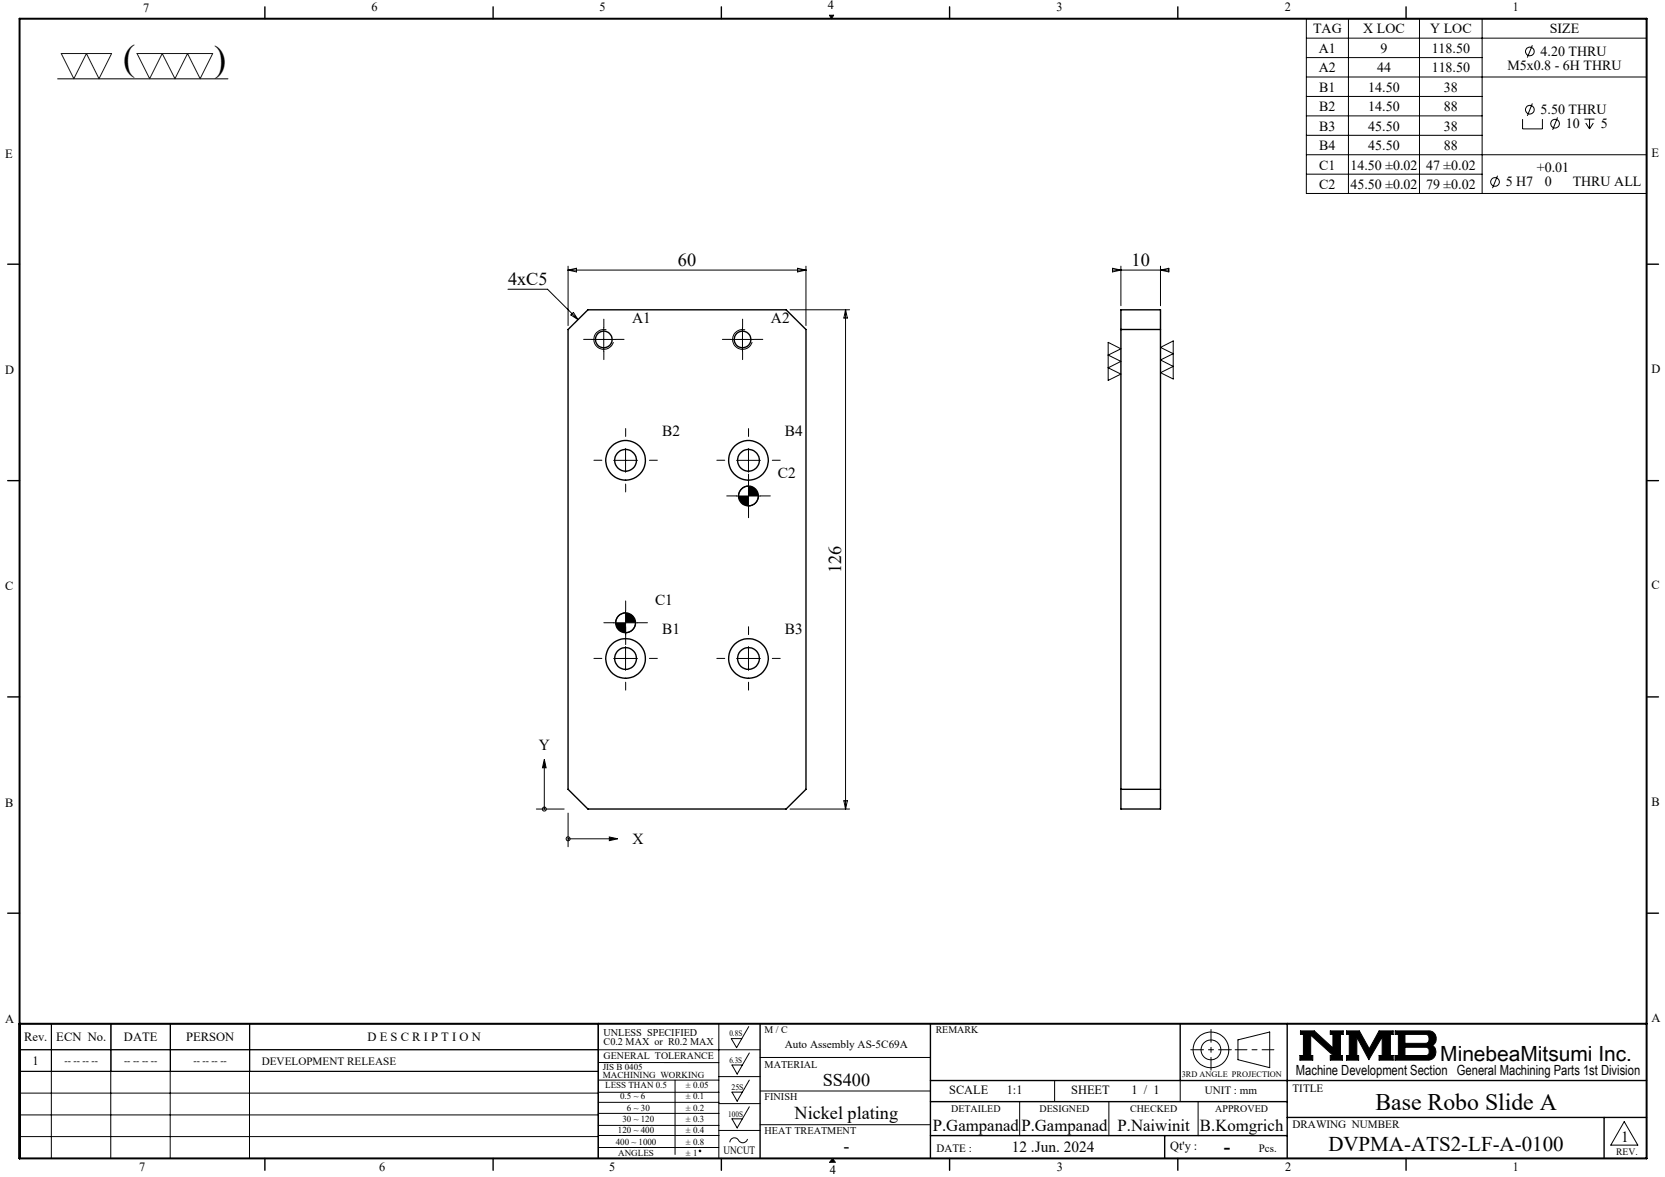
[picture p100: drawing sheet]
<svg xmlns="http://www.w3.org/2000/svg" width="420mm" height="297mm" viewBox="0 0 420 297" stroke-linecap="round" stroke-linejoin="round" font-family="sans-serif">
<defs><g id="words">
<g font-size="9.2">
<text x="31.1" y="17.7">(</text>
<text x="54" y="17.8">)</text>
</g>
<text font-size="6" x="346.9" y="280">Base Robo Slide A</text>
<g font-size="5.3">
<text x="363.3" y="267.7">MinebeaMitsumi Inc.</text>
<text x="335.1" y="290.4">DVPMA-ATS2-LF-A-0100</text>
</g>
<text font-size="4.9" x="308.8" y="290.9">-</text>
<g font-size="4.6">
<text x="128.1" y="71.9">4xC5</text>
<text x="171" y="67">60</text>
<text x="285.5" y="67">10</text>
<text x="212.2" y="144.6" transform="rotate(-90 212.2 144.6)">126</text>
<text x="207.5" y="274.1">SS400</text>
<text x="200.4" y="282.4">Nickel plating</text>
<text x="212.8" y="290.6">-</text>
</g>
<g font-size="4.2">
<text x="235.3" y="285.5">P.Gampanad</text>
<text x="257.6" y="285.5">P.Gampanad</text>
<text x="281.9" y="285.5">P.Naiwinit</text>
<text x="302.7" y="285.5">B.Komgrich</text>
</g>
<g font-size="3.9">
<text x="159.5" y="81.5">A1</text>
<text x="194.5" y="81.5">A2</text>
<text x="167" y="109.9">B2</text>
<text x="198" y="109.9">B4</text>
<text x="196.2" y="120.7">C2</text>
<text x="165.2" y="152.7">C1</text>
<text x="167" y="159.9">B1</text>
<text x="198" y="159.9">B3</text>
<text x="135.9" y="189.2">Y</text>
<text x="159.5" y="212.9">X</text>
<text x="255.2" y="290.6">12 .Jun. 2024</text>
<text x="408.9" y="288.2">1</text>
</g>
<g font-size="3.5">
<text x="331.2" y="8.4">TAG</text>
<text x="343.9" y="8.4">X LOC</text>
<text x="360.8" y="8.4">Y LOC</text>
<text x="390.9" y="8.4">SIZE</text>
<text x="332.7" y="13.4">A1</text>
<text x="348.2" y="13.4">9</text>
<text x="361.1" y="13.4">118.50</text>
<text x="380.2" y="17.6">M5x0.8 - 6H THRU</text>
<text x="388.6" y="14.1">4.20 THRU</text>
<text x="332.7" y="18.2">A2</text>
<text x="332.8" y="23.2">B1</text>
<text x="345.2" y="23.2">14.50</text>
<text x="347.4" y="18.2">44</text>
<text x="361.1" y="18.2">118.50</text>
<text x="364.2" y="23.2">38</text>
<text x="332.8" y="28">B2</text>
<text x="345.2" y="28">14.50</text>
<text x="364.2" y="28">88</text>
<text x="388.6" y="28.8">5.50 THRU</text>
<text x="332.8" y="32.9">B3</text>
<text x="345.2" y="32.9">45.50</text>
<text x="364.2" y="32.9">38</text>
<text x="395" y="32.3">10</text>
<text x="403.8" y="32.3">5</text>
<text x="332.8" y="37.8">B4</text>
<text x="345.2" y="37.8">45.50</text>
<text x="364.2" y="37.8">88</text>
<text x="332.8" y="47.6">C2</text>
<text x="332.8" y="42.8">C1</text>
<text x="340.7" y="47.6">45.50 ±0.02</text>
<text x="340.7" y="42.8">14.50 ±0.02</text>
<text x="359.7" y="47.6">79 ±0.02</text>
<text x="359.7" y="42.8">47 ±0.02</text>
<text x="379.8" y="47">5 H7</text>
<text x="387.7" y="43.5">+0.01</text>
<text x="389.7" y="47">0</text>
<text x="396.7" y="47">THRU ALL</text>
<text x="326.9" y="271.4">Machine Development Section General Machining Parts 1st Division</text>
</g>
<g font-size="3.2">
<text x="36.1" y="2.9">7</text>
<text x="93.7" y="2.8">6</text>
<text x="151.3" y="2.8">5</text>
<text x="208.8" y="2.2">4</text>
<text x="266.5" y="2.8">3</text>
<text x="324.1" y="2.8">2</text>
<text x="381.6" y="2.8">1</text>
<text x="1.3" y="39.8">E</text>
<text x="416.6" y="39.5">E</text>
<text x="1.3" y="94.3">D</text>
<text x="416.6" y="94.1">D</text>
<text x="1.3" y="148.9">C</text>
<text x="416.6" y="148.7">C</text>
<text x="1.3" y="203.6">B</text>
<text x="416.6" y="203.3">B</text>
<text x="416.6" y="258">A</text>
<text x="1.3" y="258.1">A</text>
<text x="6.1" y="262.7">Rev.</text>
<text x="14.2" y="262.7">ECN No.</text>
<text x="31.3" y="262.7">DATE</text>
<text x="46.9" y="262.7">PERSON</text>
<text x="92.7" y="262.7">D E S C R I P T I O N</text>
<text x="8.2" y="268.7">1</text>
<text x="239.4" y="276.2">SCALE</text>
<text x="254" y="276.2">1:1</text>
<text x="270.2" y="276.2">SHEET</text>
<text x="285.4" y="276.2">1 / 1</text>
<text x="295.2" y="290.1">Qt'y :</text>
<text x="35.1" y="295.5">7</text>
<text x="95.7" y="295.6">6</text>
<text x="153.6" y="295.6">5</text>
<text x="209.3" y="296.3">4</text>
<text x="266.6" y="295.6">3</text>
<text x="324.2" y="295.6">2</text>
<text x="381.6" y="295.6">1</text>
</g>
<g font-size="2.8">
<text x="66" y="268.6">DEVELOPMENT RELEASE</text>
<text x="198" y="264.5">Auto Assembly AS-5C69A</text>
<text x="326" y="275.4">TITLE</text>
<text x="303.9" y="276.2">UNIT : mm</text>
<text x="326" y="284.7">DRAWING NUMBER</text>
<text x="182.5" y="291.2">UNCUT</text>
<text x="236.3" y="290.7">DATE :</text>
<text x="317.6" y="290.6">Pcs.</text>
</g>
<g font-size="2.6">
<text x="152.2" y="261.3">UNLESS SPECIFIED</text>
<text x="152.2" y="263.7">C0.2 MAX or R0.2 MAX</text>
<text x="192.9" y="269.4">MATERIAL</text>
<text x="192.9" y="277.7">FINISH</text>
<text x="192.9" y="286.3">HEAT TREATMENT</text>
</g>
<g font-size="2.5">
<text x="192.9" y="260.7">M / C</text>
<text x="236" y="260.7">REMARK</text>
<text x="16.3" y="268.5">-- -- -- --</text>
<text x="31.3" y="268.5">-- -- -- --</text>
<text x="48.8" y="268.5">-- -- -- --</text>
<text x="152.3" y="267.3">GENERAL TOLERANCE</text>
<text x="239.9" y="280.5">DETAILED</text>
<text x="262.2" y="280.5">DESIGNED</text>
<text x="285.1" y="280.5">CHECKED</text>
<text x="306.6" y="280.5">APPROVED</text>
<text x="407.7" y="291.5">REV.</text>
</g>
<g font-size="2.3">
<text x="152.1" y="270">JIS B 0405</text>
<text x="152.1" y="272.1">MACHINING WORKING</text>
<text x="152.7" y="274.6">LESS THAN 0.5</text>
<text x="173" y="274.6">± 0.05</text>
<text x="156.4" y="277.4">0.5 ~ 6</text>
<text x="158.1" y="280.3">6 ~ 30</text>
<text x="173" y="277.4">± 0.1</text>
<text x="173" y="280.3">± 0.2</text>
<text x="155.9" y="286">120 ~ 400</text>
<text x="157" y="283.2">30 ~ 120</text>
<text x="173" y="283.2">± 0.3</text>
<text x="173" y="286">± 0.4</text>
<text x="155.3" y="288.9">400 ~ 1000</text>
<text x="155.9" y="291.7">ANGLES</text>
<text x="173" y="288.9">± 0.8</text>
<text x="173" y="291.7">± 1</text>
</g>
<g font-size="2.1">
<text x="184" y="261.5">0.8S</text>
<text x="184" y="268.1">6.3S</text>
<text x="184.5" y="275">25S</text>
<text x="298.1" y="271.8">3RD ANGLE PROJECTION</text>
<text x="183.7" y="281.9">100S</text>
</g>
</g></defs>
<g fill="none" stroke="#000" stroke-width=".25">
<path d="M14.5 19.9h43M209.2 3.8h1.1l-.6 .9zM329.5 4.7h85.9v44.1h-85.9zM329.5 14.5h44.4M329.5 19.4h85.9M329.5 9.6h85.9M340.1 4.7v44.1M358.1 4.7v44.1M373.9 4.7v44.1M386.5 11.4l-1.2 3.1M329.5 24.3h44.4M329.5 29.2h44.4"/>
<path d="M329.5 34.1h44.4M329.5 39h85.9M384.1 30.1v2.4h5v-2.4M386.5 26.1l-1.2 3.1M392.9 29.6l-1.2 3.2M399.7 30.1h2.5M400 31l1 1.5M401 30.1v2.4M401.9 31l-.9 1.5M329.5 44h44.4M377.8 44.3l-1.3 3.2M128.1 73h10l7.7 7.6"/>
<path d="M143.3 68.2h60M143.3 67.2v15M143.3 68.2l2.1-.5v.9zM144 79.5l.6-.7 1.2 1.8zM199.3 78.2h15M201.2 67.7l2.1 .5-2.1 .4zM203.3 67.2v15M213.3 78.2v125.9M213.3 78.2l.4 2.1h-.8zM280.6 68.2h14.3M280.6 67.7l2.2 .5-2.2 .4zM282.8 67.2v9.9"/>
<path d="M292.7 67.2v9.9M292.7 68.2l2.2-.5v.9zM149.3 85.7h6M152.3 82.7v5.9M153 83.3a2.5 2.5 0 0 0-3.1 1.7 2.5 2.5 0 0 0 1.8 3.1 2.5 2.5 0 0 0 3-1.8M184.3 85.7h6M187.3 82.7v5.9M188 83.3a2.5 2.5 0 0 0-3.1 1.7 2.5 2.5 0 0 0 1.8 3.1 2.5 2.5 0 0 0 3-1.8M279.5 86.4l3.3 1.6-3.3 1.6 3.3 1.6-3.3 1.6 3.3 1.6-3.3 1.6zM292.7 87.7l3.2-1.7v9.6l-3.2-1.6 3.2-1.5-3.2-1.7 3.2-1.6zM154.8 116.2h6M157.8 113.2v6"/>
<path d="M185.8 116.2h6M188.8 113.2v6M185.8 125.2h6M188.8 122.2v6M188.8 122.7a2.52 2.52 0 0 0-2.5 2.5M191.3 125.2a2.52 2.52 0 0 1-2.5 2.5M154.8 157.2h6M157.8 154.2v6M157.8 154.7a2.52 2.52 0 0 0-2.5 2.5M160.3 157.2a2.52 2.52 0 0 1-2.5 2.5M154.8 166.2h6M157.8 163.2v6"/>
<path d="M185.8 166.2h6M188.8 163.2v6M137.3 191.6l.5 2.1h-1zM137.3 193.7v10.4M135.3 204.1h7M143.3 205.2v8.5M143.3 211.7h10.4M153.7 211.2l2.1 .5-2.1 .4zM199.3 204.1h15M212.9 202.1h.8l-.4 2zM12.9 258.3v34M13 258.3v12"/>
<path d="M27.9 258.3v34M28 258.3v12M42.9 258.3v34M43 258.3v12M62.9 258.3v34M63 258.3v12M150.9 258.3v34M181.3 258.3v34M188.9 259l-3.1 5.4-1.3-2.3h2.6M4.9 264.9h186.8M4.9 275.8h146M5 270.3v-12h146v12l-146.1 .1"/>
<path d="M5 264.9h146M150.9 278.2h30.4M150.9 275.6h30.4M150.9 272.6h30.4M150.9 268.1h30.4M170.3 272.6v18.7M181.3 271.7h10.4M181.3 278.5h10.4M189 279.3l-3.1 5.3-1.3-2.3h2.7M189 265.7l-3.1 5.3-1.3-2.3h2.7M189 272.6l-3.1 5.3-1.3-2.3h2.7M191.7 266.8h43"/>
<path d="M191.7 275.3h43M257.2 278v8.6M266 272.7v5.3M279.7 278v8.6M297.7 272.7v5.3M302.2 278v8.6M312.3 262.4l8-2v9l-8-2zM328 260.1h3.5l4.7 4.3v-3.4h-.6v-.9h3.2v.9h-.7v5.3h.5v1.2h-3v-1.2h.7l-5.7-5.1v5.1h.6v1.2h-3.3v-1.2h.9v-5.3h-.8zM339.7 260.1h3.2l2.5 4.6 2.5-4.6h3.5v.9h-.7v5.3h.7v1.2h-3.5v-1.2h.8v-4.6l-3.4 5.7-3-5.7v4.6h.4v1.2h-3v-1.2h.7v-5.3h-.7zM351.9 260.1h8.4a1.97 1.97 0 0 1 1.9 1.5 1.97 1.97 0 0 1-.9 2.2 2.03 2.03 0 0 1 .8 2.2 2.03 2.03 0 0 1-1.8 1.5h-8.4v-1.2h.8v-5.3h-.8zM354.4 261h5.4l.6 .5v1.2l-.4 .5-.3 .1h-5.3zM354.4 264.3h5.4l.6 .4 .1 1a.79 .79 0 0 1-.8 .6h-5.3z"/>
<path d="M4.9 281.3h146M4.9 286.8h146M150.9 280.9h30.4M150.9 286.5h30.4M150.9 284h30.4M150.9 289.6h30.4M181.3 285.3h10.4M188.6 287.4a1.29 1.29 0 0 1-1.2 1 1.29 1.29 0 0 1-1.3-.9 1.14 1.14 0 0 0-1.3-.3 1.14 1.14 0 0 0-.7 1.1M191.7 283.8h43M210 292.3l.7 1M409.7 283l3.4 6h-6.8z"/>
<circle cx="385.9" cy="13" r="1.08"/>
<circle cx="385.9" cy="27.7" r="1.09"/>
<circle cx="392.3" cy="31.2" r="1.1"/>
<circle cx="377.1" cy="45.9" r="1.09"/>
<circle cx="137.3" cy="204.2" r=".5"/>
<circle cx="143.3" cy="211.7" r=".5"/>
<circle cx="305.5" cy="264.9" r="2.51"/>
<circle cx="305.5" cy="264.9" r="4.5"/>
<circle cx="176.6" cy="290.4" r=".2"/>
</g>
<path d="M311.6 264.9h9.7" fill="none" stroke="#000" stroke-width=".25" stroke-dasharray="15.2 1.3 1.3 1.3" stroke-dashoffset="12.3"/>
<path d="M305.5 259.8v10.2M300.4 264.9h10.2" fill="none" stroke="#000" stroke-width=".25" stroke-dasharray="15.2 1.3 1.3 1.3" stroke-dashoffset="12"/>
<g fill="none" stroke="#000" stroke-width=".35">
<path d="M66.8 1.7v3M124.4 1.7v3M182 1.7v3M239.5 1.7v3M297.1 1.7v3M354.7 1.7v3M1.9 66.7h3M282.8 78.2h9.9v125.9h-9.9zM415.4 66.7h3M143.3 83.1l5-4.9h50l5 4.9v116.1l-5 4.9h-50l-5-4.9zM282.8 83.1h9.9M1.9 121.3h3"/>
<path d="M415.4 121.3h3M1.9 175.9h3M415.4 175.9h3M282.8 199.2h9.9M1.9 230.4h3M415.4 230.4h3M150.9 258.3v34M191.7 258.3v34M234.7 258.3v34M297.7 258.3v14.4M324.7 258.3v34M234.7 272.7h180.7"/>
<path d="M234.7 278h90M66.8 292.3v3M124.4 292.3v3M182 292.3v3M234.7 286.6h90M239.5 292.3v3M293.8 286.6v5.7M297.1 292.3v3M324.7 282h90.7M354.7 292.3v3M404.6 282v10.3"/>
<circle cx="152.3" cy="85.7" r="2.11"/>
<circle cx="187.3" cy="85.7" r="2.11"/>
<circle cx="157.8" cy="116.2" r="5"/>
<circle cx="157.8" cy="116.2" r="2.75"/>
<circle cx="188.8" cy="116.2" r="2.75"/>
<circle cx="188.8" cy="116.2" r="5"/>
<circle cx="188.8" cy="125.2" r="2.49"/>
<circle cx="157.8" cy="157.2" r="2.5"/>
<circle cx="157.8" cy="166.2" r="5"/>
<circle cx="157.8" cy="166.2" r="2.75"/>
<circle cx="188.8" cy="166.2" r="2.75"/>
<circle cx="188.8" cy="166.2" r="5"/>
</g>
<path d="M4.9 4.7h410.5v287.6h-410.5zM4.9 258.3h410.5" fill="none" stroke="#000" stroke-width=".5"/>
<path d="M210 292.3l-.7 1h1.4" fill="none" stroke="#00f" stroke-width=".25"/>
<g fill="#000">
<path d="M210 292.3l.7 1h-1.4z"/>
<path d="M209.2 3.8l.5 .9 .6-.9zM328 260.1v.9h.8v5.3h-.9v1.2h3.3v-1.2h-.6v-5.1l5.7 5.1h-.7v1.2h3v-1.2h-.5v-5.3h.7v-.9h-3.2v.9h.6v3.4l-4.7-4.3zM351.9 260.1v.9h.8v5.3h-.8v1.2h8.6l.7-.2 .6-.5 .4-.8v-.8l-.3-.8-.6-.6 .8-.8 .2-1.3-.5-.9-.5-.5-.6-.2zM354.4 264.3h5.4l.6 .4 .1 1-.6 .6h-5.5zM354.4 261l5.5 .1 .5 .5v1.1l-.3 .5-.3 .1h-5.4zM339.7 260.1v.9h.7v5.3h-.7v1.2h3v-1.2h-.4v-4.6l3 5.7 3.4-5.7v4.6h-.8v1.2h3.5v-1.2h-.7v-5.3h.7v-.9h-3.5l-2.5 4.6-2.5-4.6z" fill-rule="evenodd"/>
</g>
<path d="M15.5 13.5h12.7l-3.2 6.4-3.2-6.4-3.2 6.4zM34.6 13.5h19.1l-3.2 6.4-3.2-6.4-3.2 6.4-3.2-6.4-3.2 6.4z" fill="none" stroke="#191924" stroke-width=".25"/>
<g fill="none" stroke="#000" stroke-width=".25" stroke-dasharray="15.2 1.3 1.3 1.3">
<path d="M149.3 85.6h-2.1M152.3 82.6v-2.1M152.3 88.6v2.1M155.3 85.6h2.1M184.3 85.6h-2.1M187.3 82.6v-2.1M187.3 88.6v2.1M190.3 85.6h2.1M151.8 116.1h-2M157.8 110.1v-2M163.8 116.1h2M182.8 116.1h-2"/>
<path d="M188.8 110.1v-2M194.8 116.1h2M157.8 122.1v2M185.8 125.1h-2.5M188.8 122.1v2M188.8 122.1v-2.5M188.8 128.1v2.5M191.8 125.1h2.5M154.8 157.1h-2.5M157.8 154.1v-2.5M160.8 157.1h2.5M151.8 166.1h-2"/>
<path d="M157.8 160.1v-2M157.8 172.1v2M157.8 160.1v2.5M163.8 166.1h2M182.8 166.1h-2M188.8 160.1v-2M188.8 172.1v2M194.8 166.1h2"/>
</g>
<path d="M186.3 125.2a2.46 2.46 0 0 0 2.5 2.5v-2.5zM188.8 122.7v2.5h2.5a2.52 2.52 0 0 0-2.5-2.5zM155.3 157.2a2.52 2.52 0 0 0 2.5 2.5v-2.5zM157.8 154.7v2.5h2.5a2.52 2.52 0 0 0-2.5-2.5zM153.7 211.2l2.1 .5-2.1 .4zM137.3 191.6l.5 2.1h-1z" fill="#000"/>
<use href="#words"/>
</svg>
